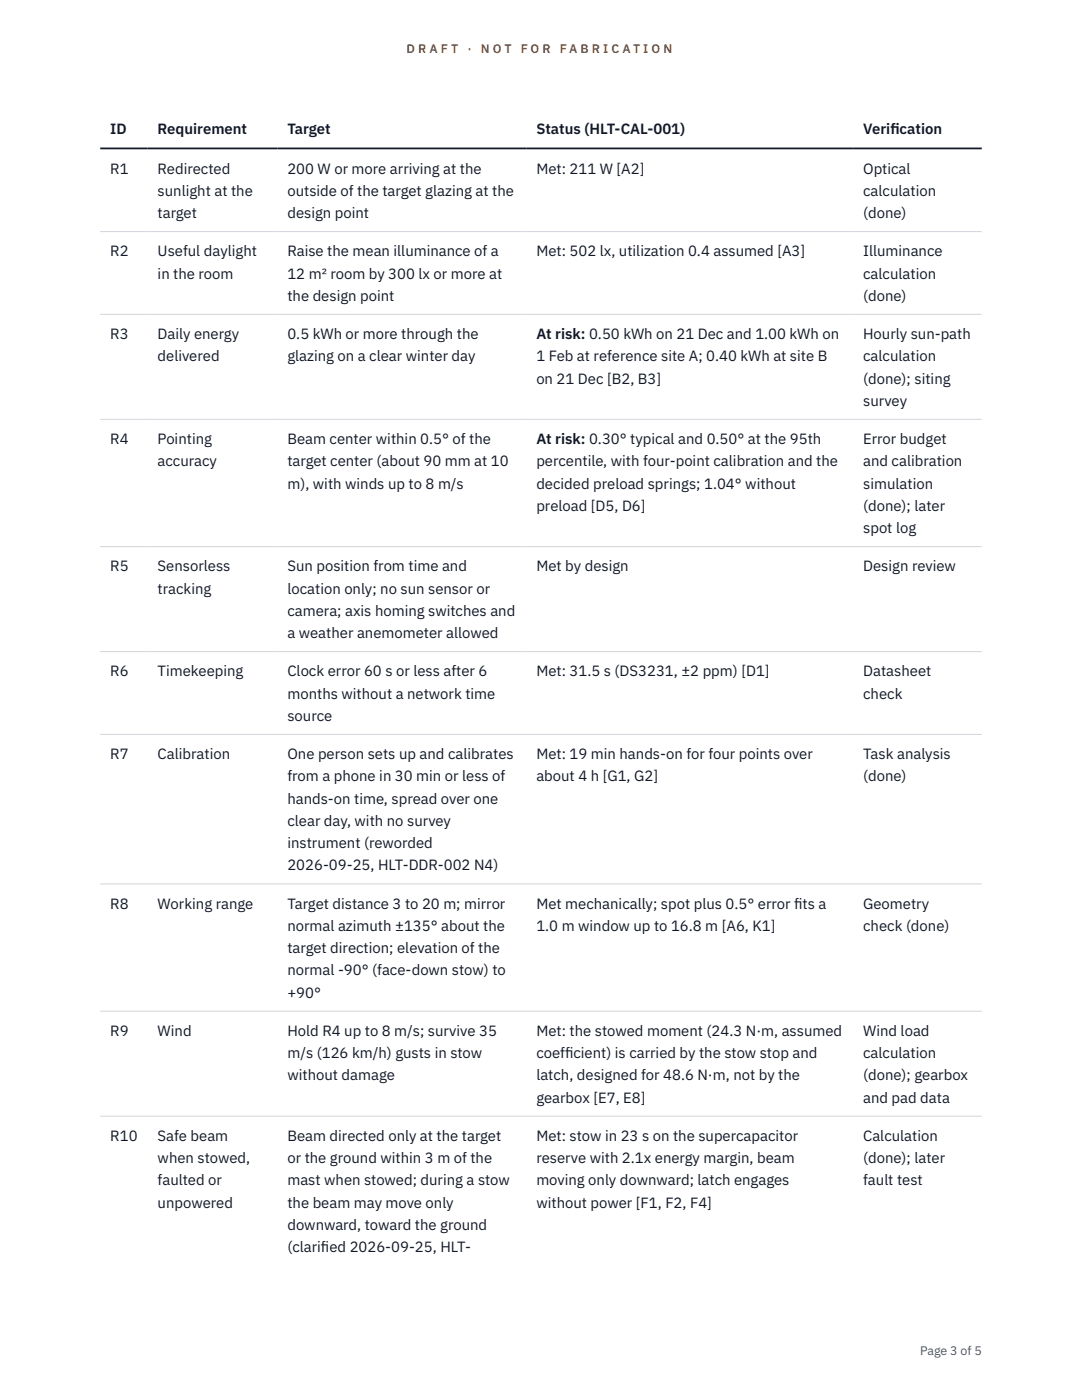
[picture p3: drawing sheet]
<svg xmlns="http://www.w3.org/2000/svg" width="216mm" height="279mm" viewBox="0 0 216 279" stroke-linecap="round" stroke-linejoin="round" font-family="sans-serif">
<defs><g id="words">
<g font-size="3" fill="#111827">
<text x="22" y="26.8">ID</text>
<text x="31.5" y="26.8">Requirement</text>
<text x="57.3" y="26.8">Target</text>
<text x="107" y="26.8">Status (HLT-CAL-001)</text>
<text x="172.2" y="26.8">Verif</text>
<text x="177.7" y="26.8">ication</text>
<text x="22" y="34.6">R1</text>
<text x="31.5" y="34.6">Redirected</text>
<text x="57.3" y="34.6">200 W or more arriving at the</text>
<text x="107" y="34.6">Met: 211 W [A2]</text>
<text x="172.2" y="34.6">Optical</text>
<text x="31.5" y="39.1">sunlight at the</text>
<text x="57.3" y="39.1">outside of the target glazing at the</text>
<text x="172.2" y="39.1">calculation</text>
<text x="31.5" y="43.5">target</text>
<text x="57.3" y="43.5">design point</text>
<text x="172.2" y="43.5">(done)</text>
<text x="22" y="51.1">R2</text>
<text x="31.5" y="51.1">Useful daylight</text>
<text x="57.3" y="51.1">Raise the mean illuminance of a</text>
<text x="107" y="51.1">Met: 502 lx, utilization 0.4 assumed [A3]</text>
<text x="172.2" y="51.1">Illuminance</text>
<text x="31.5" y="55.6">in the room</text>
<text x="57.3" y="55.6">12 m² room by 300 lx or more at</text>
<text x="172.2" y="55.6">calculation</text>
<text x="57.3" y="60">the design point</text>
<text x="172.2" y="60">(done)</text>
<text x="22" y="67.7">R3</text>
<text x="31.5" y="67.7">Daily energy</text>
<text x="57.3" y="67.7">0.5 kWh or more through the</text>
<text x="107" y="67.7">At risk: 0.50 kWh on 21 Dec and 1.00 kWh on</text>
<text x="172.2" y="67.7">Hourly sun-path</text>
<text x="31.5" y="72.1">delivered</text>
<text x="57.3" y="72.1">glazing on a clear winter day</text>
<text x="107" y="72.1">1 Feb at reference site A; 0.40 kWh at site B</text>
<text x="107" y="76.5">on 21 Dec [B2, B3]</text>
<text x="172.2" y="72.1">calculation</text>
<text x="172.2" y="76.5">(done); siting</text>
<text x="172.2" y="81">survey</text>
<text x="22" y="88.6">R4</text>
<text x="31.5" y="88.6">Pointing</text>
<text x="57.3" y="88.6">Beam center within 0.5° of the</text>
<text x="107" y="88.6">At risk: 0.30° typical and 0.50° at the 95th</text>
<text x="172.2" y="88.6">Error budget</text>
<text x="31.5" y="93.1">accuracy</text>
<text x="57.3" y="93.1">target center (about 90 mm at 10</text>
<text x="107" y="93.1">percentile, with four-point calibration and the</text>
<text x="172.2" y="93.1">and calibration</text>
<text x="57.3" y="97.5">m), with winds up to 8 m/s</text>
<text x="107" y="97.5">decided preload springs; 1.04° without</text>
<text x="107" y="101.9">preload [D5, D6]</text>
<text x="172.2" y="97.5">simulation</text>
<text x="172.2" y="101.9">(done); later</text>
<text x="172.2" y="106.4">spot log</text>
<text x="22" y="114">R5</text>
<text x="31.5" y="114">Sensorless</text>
<text x="31.5" y="118.5">tracking</text>
<text x="57.3" y="114">Sun position from time and</text>
<text x="57.3" y="118.5">location only; no sun sensor or</text>
<text x="107" y="114">Met by design</text>
<text x="172.2" y="114">Design review</text>
<text x="57.3" y="122.9">camera; axis homing switches and</text>
<text x="57.3" y="127.3">a weather anemometer allowed</text>
<text x="22" y="135">R6</text>
<text x="31.5" y="135">Timekeeping</text>
<text x="57.3" y="135">Clock error 60 s or less after 6</text>
<text x="107" y="135">Met: 31.5 s (DS3231, ±2 ppm) [D1]</text>
<text x="172.2" y="135">Datasheet</text>
<text x="57.3" y="139.4">months without a network time</text>
<text x="57.3" y="143.9">source</text>
<text x="172.2" y="139.4">check</text>
<text x="22" y="151.5">R7</text>
<text x="31.5" y="151.5">Calibration</text>
<text x="57.3" y="151.5">One person sets up and calibrates</text>
<text x="57.3" y="155.9">from a phone in 30 min or less of</text>
<text x="107" y="151.5">Met: 19 min hands-on for four points over</text>
<text x="107" y="155.9">about 4 h [G1, G2]</text>
<text x="172.2" y="151.5">Task analysis</text>
<text x="172.2" y="155.9">(done)</text>
<text x="57.3" y="160.4">hands-on time, spread over one</text>
<text x="57.3" y="164.8">clear day, with no survey</text>
<text x="57.3" y="169.3">instrument (reworded</text>
<text x="57.3" y="173.7">2026-09-25, HLT-DDR-002 N4)</text>
<text x="22" y="181.3">R8</text>
<text x="31.5" y="181.3">Working range</text>
<text x="57.3" y="181.3">Target distance 3 to 20 m; mirror</text>
<text x="57.3" y="185.8">normal azimuth ±135° about the</text>
<text x="107" y="181.3">Met mechanically; spot plus 0.5° error f</text>
<text x="107" y="185.8">1.0 m window up to 16.8 m [A6, K1]</text>
<text x="158.5" y="181.3">its a</text>
<text x="172.2" y="181.3">Geometry</text>
<text x="172.2" y="185.8">check (done)</text>
<text x="57.3" y="190.2">target direction; elevation of the</text>
<text x="57.3" y="194.7">normal -90° (face-down stow) to</text>
<text x="57.3" y="199.1">+90°</text>
<text x="22" y="206.7">R9</text>
<text x="31.5" y="206.7">Wind</text>
<text x="57.3" y="206.7">Hold R4 up to 8 m/s; survive 35</text>
<text x="107" y="206.7">Met: the stowed moment (24.3 N·m, assumed</text>
<text x="172.2" y="206.7">Wind load</text>
<text x="57.3" y="211.2">m/s (126 km/h) gusts in stow</text>
<text x="57.3" y="215.6">without damage</text>
<text x="107" y="211.2">coeff</text>
<text x="107" y="215.6">latch, designed for 48.6 N·m, not by the</text>
<text x="112.7" y="211.2">icient) is carried by the stow stop and</text>
<text x="172.2" y="211.2">calculation</text>
<text x="172.2" y="215.6">(done); gearbox</text>
<text x="107" y="220.1">gearbox [E7, E8]</text>
<text x="172.2" y="220.1">and pad data</text>
<text x="22" y="227.7">R10</text>
<text x="31.5" y="227.7">Safe beam</text>
<text x="57.3" y="227.7">Beam directed only at the target</text>
<text x="107" y="227.7">Met: stow in 23 s on the supercapacitor</text>
<text x="172.2" y="227.7">Calculation</text>
<text x="31.5" y="232.1">when stowed,</text>
<text x="57.3" y="232.1">or the ground within 3 m of the</text>
<text x="107" y="232.1">reserve with 2.1x energy margin, beam</text>
<text x="172.2" y="232.1">(done); later</text>
<text x="31.5" y="236.6">faulted or</text>
<text x="57.3" y="236.6">mast when stowed; during a stow</text>
<text x="107" y="236.6">moving only downward; latch engages</text>
<text x="172.2" y="236.6">fault test</text>
<text x="31.5" y="241">unpowered</text>
<text x="57.3" y="241">the beam may move only</text>
<text x="57.3" y="245.5">downward, toward the ground</text>
<text x="107" y="241">without power [F1, F2, F4]</text>
<text x="57.3" y="249.9">(clarif</text>
<text x="64" y="249.9">ied 2026-09-25, HLT-</text>
</g>
<g font-size="2.5" fill="#b45309">
<text x="81.1" y="10.5">D R A F T</text>
<text x="93.3" y="10.5">·</text>
<text x="95.9" y="10.5">N O T</text>
<text x="103.9" y="10.5">F O R</text>
<text x="111.7" y="10.5">F A B R I C A T I O N</text>
</g>
<text font-size="2.5" fill="#4b5563" x="183.6" y="270.3">Page 3 of 5</text>
</g></defs>
<path d="M20 46.2h175.9M20 62.7h175.9M20 83.7h175.9M20 109.1h175.9M20 130h175.9M20 146.6h175.9M20 176.4h175.9M20 201.8h175.9M20 222.8h175.9" fill="none" stroke="#d1d5db" stroke-width=".2"/>
<path d="M20 29.6h175.9" fill="none" stroke="#111827" stroke-width=".35"/>
<use href="#words"/>
</svg>
